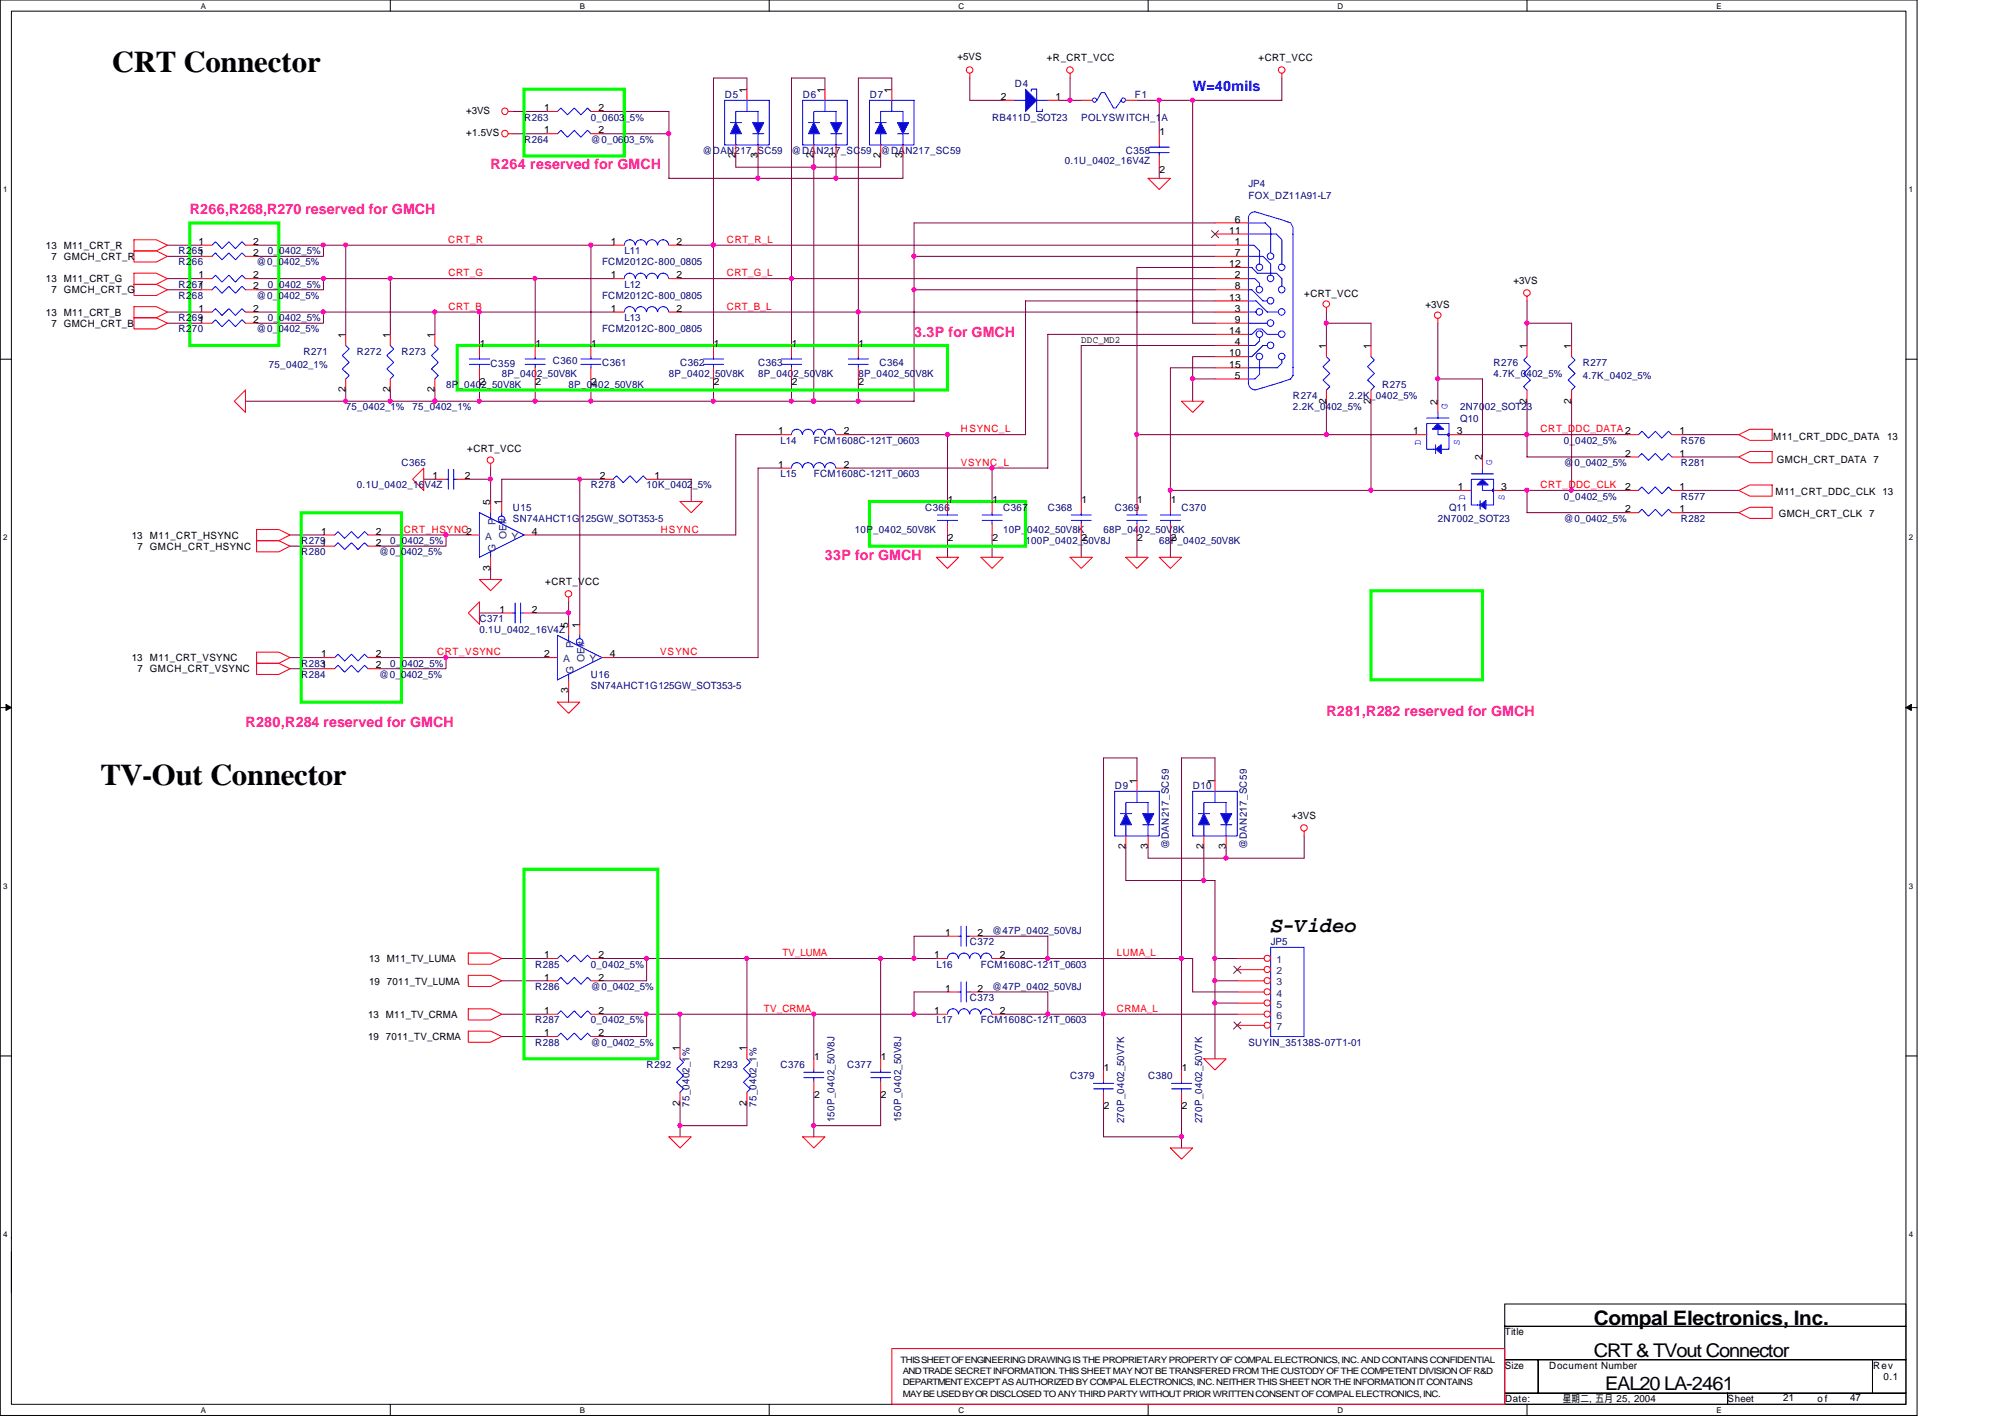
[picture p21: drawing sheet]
<svg xmlns="http://www.w3.org/2000/svg" width="297mm" height="210mm" viewBox="0 0 297 210" stroke-linecap="round" stroke-linejoin="round" font-family="sans-serif">
<defs><g id="words">
<g font-size="4.4">
<text x="16.5" y="10.6">CRT Connector</text>
<text x="14.9" y="116.3">TV-Out Connector</text>
</g>
<text font-size="3.1" x="188.3" y="138">S-Video</text>
<text font-size="3" x="236.1" y="196.3">Compal Electronics, Inc.</text>
<g font-size="2.8">
<text x="236.1" y="201">CRT &amp; TVout Connector</text>
<text x="237.8" y="206">EAL20 LA-2461</text>
</g>
<text font-size="2.1" fill="#00f" x="176.7" y="13.5">W=40mils</text>
<g font-size="2.1" fill="#ff0080">
<text x="72.7" y="25.1">R264 reserved for GMCH</text>
<text x="28.1" y="31.7">R266,R268,R270 reserved for GMCH</text>
<text x="135.4" y="49.9">3.3P for GMCH</text>
<text x="122.2" y="82.9">33P for GMCH</text>
<text x="36.4" y="107.7">R280,R284 reserved for GMCH</text>
<text x="196.5" y="106">R281,R282 reserved for GMCH</text>
</g>
<g font-size="1.5">
<text x="141.9" y="8.9">+5VS</text>
<text x="155.1" y="9.1">+R_CRT_VCC</text>
<text x="186.4" y="9.1">+CRT_VCC</text>
<text x="69" y="16.9">+3VS</text>
<text x="80.6" y="16.5">1</text>
<text x="88.7" y="16.5">2</text>
<text x="110.6" y="13.7" transform="rotate(-90 110.6 13.7)">1</text>
<text x="122.2" y="13.7" transform="rotate(-90 122.2 13.7)">1</text>
<text x="132.1" y="13.7" transform="rotate(-90 132.1 13.7)">1</text>
<text x="148.3" y="14.8">2</text>
<text x="156.4" y="14.8">1</text>
<text x="69" y="20.2">+1.5VS</text>
<text x="80.6" y="19.8">1</text>
<text x="88.7" y="19.8">2</text>
<text x="109" y="23.5" transform="rotate(-90 109 23.5)">2</text>
<text x="112.3" y="23.5" transform="rotate(-90 112.3 23.5)">3</text>
<text x="120.5" y="23.5" transform="rotate(-90 120.5 23.5)">2</text>
<text x="123.8" y="23.5" transform="rotate(-90 123.8 23.5)">3</text>
<text x="130.4" y="23.5" transform="rotate(-90 130.4 23.5)">2</text>
<text x="133.7" y="23.5" transform="rotate(-90 133.7 23.5)">3</text>
<text x="171.8" y="20">1</text>
<text x="171.8" y="25.6">2</text>
<text x="182.1" y="34.6">11</text>
<text x="183" y="33">6</text>
<text x="6.8" y="36.9">13 M11_CRT_R</text>
<text x="6.8" y="41.8">13 M11_CRT_G</text>
<text x="7.6" y="38.5">7 GMCH_CRT_R</text>
<text x="29.4" y="41.2">1</text>
<text x="29.4" y="36.3">1</text>
<text x="29.4" y="37.9">1</text>
<text x="37.5" y="41.2">2</text>
<text x="37.5" y="36.3">2</text>
<text x="37.5" y="37.9">2</text>
<text x="90.5" y="36.3">1</text>
<text x="90.5" y="41.2">1</text>
<text x="100.2" y="36.3">2</text>
<text x="100.2" y="41.2">2</text>
<text x="182.1" y="39.6">12</text>
<text x="183" y="36.3">1</text>
<text x="183" y="37.9">7</text>
<text x="183" y="41.2">2</text>
<text x="6.8" y="46.8">13 M11_CRT_B</text>
<text x="7.6" y="43.5">7 GMCH_CRT_G</text>
<text x="29.4" y="42.9">1</text>
<text x="29.4" y="46.2">1</text>
<text x="29.4" y="47.8">1</text>
<text x="37.5" y="42.9">2</text>
<text x="37.5" y="46.2">2</text>
<text x="37.5" y="47.8">2</text>
<text x="90.5" y="46.2">1</text>
<text x="100.2" y="46.2">2</text>
<text x="182.1" y="44.5">13</text>
<text x="183" y="42.9">8</text>
<text x="183" y="46.2">3</text>
<text x="183" y="47.8">9</text>
<text x="193.2" y="43.9">+CRT_VCC</text>
<text x="211.2" y="45.6">+3VS</text>
<text x="224.2" y="42.1">+3VS</text>
<text x="7.6" y="48.4">7 GMCH_CRT_B</text>
<text x="51.2" y="50" transform="rotate(-90 51.2 50)">1</text>
<text x="57.8" y="50" transform="rotate(-90 57.8 50)">1</text>
<text x="64.4" y="50" transform="rotate(-90 64.4 50)">1</text>
<text x="71.1" y="51.4">1</text>
<text x="79.3" y="51.4">1</text>
<text x="87.6" y="51.4">1</text>
<text x="105.7" y="51.4">1</text>
<text x="117.3" y="51.4">1</text>
<text x="127.2" y="51.4">1</text>
<text x="160.2" y="50.8">DDC_MD2</text>
<text x="182.1" y="49.5">14</text>
<text x="182.1" y="52.8">10</text>
<text x="183" y="51.1">4</text>
<text x="196.5" y="51.7" transform="rotate(-90 196.5 51.7)">1</text>
<text x="203.1" y="51.7" transform="rotate(-90 203.1 51.7)">1</text>
<text x="226.2" y="51.7" transform="rotate(-90 226.2 51.7)">1</text>
<text x="232.8" y="51.7" transform="rotate(-90 232.8 51.7)">1</text>
<text x="51.2" y="58.1" transform="rotate(-90 51.2 58.1)">2</text>
<text x="57.8" y="58.1" transform="rotate(-90 57.8 58.1)">2</text>
<text x="64.4" y="58.1" transform="rotate(-90 64.4 58.1)">2</text>
<text x="71.1" y="57">2</text>
<text x="79.3" y="57">2</text>
<text x="87.6" y="57">2</text>
<text x="105.7" y="57">2</text>
<text x="117.3" y="57">2</text>
<text x="127.2" y="57">2</text>
<text x="182.1" y="54.4">15</text>
<text x="183" y="56.1">5</text>
<text x="196.5" y="59.8" transform="rotate(-90 196.5 59.8)">2</text>
<text x="203.1" y="59.8" transform="rotate(-90 203.1 59.8)">2</text>
<text x="213" y="59.9" transform="rotate(-90 213 59.9)">2</text>
<text x="226.2" y="59.8" transform="rotate(-90 226.2 59.8)">2</text>
<text x="232.8" y="59.8" transform="rotate(-90 232.8 59.8)">2</text>
<text x="115.3" y="64.3">1</text>
<text x="125" y="64.3">2</text>
<text x="209.4" y="64.3">1</text>
<text x="215.8" y="64.3">3</text>
<text x="248.8" y="64.3">1</text>
<text x="262.7" y="65.2">M11_CRT_DDC_DATA</text>
<text x="279.6" y="65.2">13</text>
<text x="64.1" y="71">1</text>
<text x="68.9" y="71">2</text>
<text x="69.2" y="66.9">+CRT_VCC</text>
<text x="88.9" y="71">2</text>
<text x="96.9" y="71">1</text>
<text x="115.3" y="69.3">1</text>
<text x="125" y="69.3">2</text>
<text x="219.6" y="68.2" transform="rotate(-90 219.6 68.2)">2</text>
<text x="240.7" y="67.6">2</text>
<text x="248.8" y="67.6">1</text>
<text x="263.2" y="68.5">GMCH_CRT_DATA 7</text>
<text x="72.6" y="74.8" transform="rotate(-90 72.6 74.8)">5</text>
<text x="74.3" y="74.8" transform="rotate(-90 74.3 74.8)">1</text>
<text x="140.4" y="74.5">1</text>
<text x="147" y="74.5">1</text>
<text x="160.2" y="74.5">1</text>
<text x="168.5" y="74.5">1</text>
<text x="173.4" y="74.5">1</text>
<text x="216" y="72.6">1</text>
<text x="222.4" y="72.6">3</text>
<text x="240.7" y="72.6">2</text>
<text x="240.7" y="75.9">2</text>
<text x="248.8" y="72.6">1</text>
<text x="248.8" y="75.9">1</text>
<text x="263.1" y="73.3">M11_CRT_DDC_CLK 13</text>
<text x="263.5" y="76.6">GMCH_CRT_CLK 7</text>
<text x="19.5" y="79.8">13</text>
<text x="20.4" y="81.4">7 GMCH_CRT_HSYNC</text>
<text x="22.2" y="79.8">M11_CRT_HSYNC</text>
<text x="47.6" y="80.9">1</text>
<text x="47.6" y="79.2">1</text>
<text x="55.7" y="80.9">2</text>
<text x="55.7" y="79.2">2</text>
<text x="78.8" y="79.2">4</text>
<text x="140.4" y="80.1">2</text>
<text x="147" y="80.1">2</text>
<text x="160.2" y="80.1">2</text>
<text x="168.5" y="80.1">2</text>
<text x="173.4" y="80.1">2</text>
<text x="72.6" y="84.5" transform="rotate(-90 72.6 84.5)">3</text>
<text x="80.8" y="86.7">+CRT_VCC</text>
<text x="74" y="90.8">1</text>
<text x="78.8" y="90.8">2</text>
<text x="84.2" y="93" transform="rotate(-90 84.2 93)">5</text>
<text x="85.8" y="93" transform="rotate(-90 85.8 93)">1</text>
<text x="19.5" y="98">13</text>
<text x="20.4" y="99.6">7 GMCH_CRT_VSYNC</text>
<text x="22.2" y="98">M11_CRT_VSYNC</text>
<text x="47.6" y="99">1</text>
<text x="47.6" y="97.4">1</text>
<text x="55.7" y="99">2</text>
<text x="55.7" y="97.4">2</text>
<text x="80.6" y="97.4">2</text>
<text x="90.3" y="97.4">4</text>
<text x="84.2" y="102.7" transform="rotate(-90 84.2 102.7)">3</text>
<text x="168.4" y="116.1" transform="rotate(-90 168.4 116.1)">1</text>
<text x="180" y="116.1" transform="rotate(-90 180 116.1)">1</text>
<text x="166.7" y="125.8" transform="rotate(-90 166.7 125.8)">2</text>
<text x="170" y="125.8" transform="rotate(-90 170 125.8)">3</text>
<text x="178.3" y="125.8" transform="rotate(-90 178.3 125.8)">2</text>
<text x="181.6" y="125.8" transform="rotate(-90 181.6 125.8)">3</text>
<text x="191.4" y="121.4">+3VS</text>
<text x="54.7" y="142.5">13 M11_TV_LUMA</text>
<text x="80.6" y="141.9">1</text>
<text x="88.7" y="141.9">2</text>
<text x="138.4" y="141.9">1</text>
<text x="140" y="138.6">1</text>
<text x="144.8" y="138.6">2</text>
<text x="148.1" y="141.9">2</text>
<text x="54.7" y="145.8">19</text>
<text x="57.3" y="145.8">7011_TV_LUMA</text>
<text x="80.6" y="145.2">1</text>
<text x="88.7" y="145.2">2</text>
<text x="140" y="146.9">1</text>
<text x="144.8" y="146.9">2</text>
<text x="54.5" y="150.8">13 M11_TV_CRMA</text>
<text x="54.5" y="154.1">19</text>
<text x="57.1" y="154.1">7011_TV_CRMA</text>
<text x="80.6" y="150.2">1</text>
<text x="80.6" y="153.5">1</text>
<text x="88.7" y="150.2">2</text>
<text x="88.7" y="153.5">2</text>
<text x="100.7" y="155.7" transform="rotate(-90 100.7 155.7)">1</text>
<text x="110.6" y="155.7" transform="rotate(-90 110.6 155.7)">1</text>
<text x="138.4" y="150.2">1</text>
<text x="148.1" y="150.2">2</text>
<text x="120.6" y="157">1</text>
<text x="130.5" y="157">1</text>
<text x="163.5" y="158.7">1</text>
<text x="175.1" y="158.7">1</text>
<text x="100.7" y="163.8" transform="rotate(-90 100.7 163.8)">2</text>
<text x="110.6" y="163.8" transform="rotate(-90 110.6 163.8)">2</text>
<text x="120.6" y="162.6">2</text>
<text x="130.5" y="162.6">2</text>
<text x="163.5" y="164.3">2</text>
<text x="175.1" y="164.3">2</text>
<text x="222.9" y="197.8">Title</text>
<text x="222.9" y="202.8">Size</text>
<text x="229.5" y="202.8">Document Number</text>
<text x="277.5" y="202.8">Rev</text>
<text x="223" y="207.7">Date:</text>
<text x="231.5" y="207.7">星期二 五月 25, 2004</text>
<text x="235.5" y="207.7">,</text>
<text x="255.9" y="207.7">Sheet</text>
<text x="264.2" y="207.6">21</text>
<text x="269.3" y="207.7">o f</text>
<text x="274.1" y="207.6">47</text>
<text x="279.1" y="204.4">0.1</text>
</g>
<g font-size="1.5" fill="#000080">
<text x="77.6" y="17.9">R263</text>
<text x="87.5" y="17.9">0_0603_5%</text>
<text x="107.4" y="14.6">D5</text>
<text x="119" y="14.6">D6</text>
<text x="128.9" y="14.6">D7</text>
<text x="147" y="17.9">RB411D_SOT23</text>
<text x="150.3" y="12.9">D4</text>
<text x="160.2" y="17.9">POLYSWITCH_1A</text>
<text x="168.1" y="14.6">F1</text>
<text x="77.6" y="21.2">R264</text>
<text x="87.5" y="21.2">@0_0603_5%</text>
<text x="104.1" y="22.8">@DAN217_SC59</text>
<text x="117.3" y="22.8">@DAN217_SC59</text>
<text x="130.5" y="22.8">@DAN217_SC59</text>
<text x="166.8" y="22.8">C358</text>
<text x="157.7" y="24.3">0.1U_0402_16V4Z</text>
<text x="185" y="27.8">JP4</text>
<text x="185" y="29.4">FOX_DZ11A91-L7</text>
<text x="26.5" y="37.7">R265</text>
<text x="26.5" y="39.3">R266</text>
<text x="38" y="39.3">@0_0402_5%</text>
<text x="39.7" y="37.7">0_0402_5%</text>
<text x="89.2" y="39.3">FCM2012C-800_0805</text>
<text x="92.5" y="37.7">L11</text>
<text x="26.5" y="42.6">R267</text>
<text x="26.5" y="44.3">R268</text>
<text x="26.5" y="47.6">R269</text>
<text x="38" y="44.3">@0_0402_5%</text>
<text x="39.7" y="42.6">0_0402_5%</text>
<text x="39.7" y="47.6">0_0402_5%</text>
<text x="89.2" y="44.3">FCM2012C-800_0805</text>
<text x="92.5" y="47.6">L13</text>
<text x="92.5" y="42.6">L12</text>
<text x="26.5" y="49.2">R270</text>
<text x="38" y="49.2">@0_0402_5%</text>
<text x="45" y="52.5">R271</text>
<text x="52.9" y="52.5">R272</text>
<text x="59.5" y="52.5">R273</text>
<text x="81.9" y="53.8">C360</text>
<text x="89.2" y="49.2">FCM2012C-800_0805</text>
<text x="39.8" y="54.5">75_0402_1%</text>
<text x="66.1" y="57.5">8P_040</text>
<text x="71.3" y="57.5">2_50V8K</text>
<text x="72.7" y="54.4">C359</text>
<text x="74.3" y="55.8">8P_0402_50V8K</text>
<text x="84.2" y="57.5">8P_0402_50V8K</text>
<text x="89.2" y="54.2">C361</text>
<text x="99.1" y="55.8">8P_0402_50V8K</text>
<text x="100.7" y="54.2">C362</text>
<text x="112.3" y="54.2">C363</text>
<text x="112.3" y="55.8">8P_0402_50V8K</text>
<text x="127.2" y="55.8">8P_0402_50V8K</text>
<text x="130.3" y="54.2">C364</text>
<text x="191.6" y="59.1">R274</text>
<text x="199.8" y="59.1">2.2K_0402_5%</text>
<text x="204.8" y="57.5">R275</text>
<text x="221.3" y="54.2">R276</text>
<text x="221.3" y="55.8">4.7K_0402_5%</text>
<text x="234.5" y="54.2">R277</text>
<text x="234.5" y="56.2">4.7K_0402_5%</text>
<text x="51.2" y="60.8">75_0402_1%</text>
<text x="61.1" y="60.8">75_0402_1%</text>
<text x="115.6" y="65.7">L14</text>
<text x="120.6" y="65.7">FCM1608C-121T_0603</text>
<text x="191.6" y="60.8">2.2K_0402_5%</text>
<text x="216.3" y="62.4">Q10</text>
<text x="216.3" y="60.8">2N7002_SOT23</text>
<text x="231.7" y="65.7">0_0402_5%</text>
<text x="249" y="65.7">R576</text>
<text x="59.5" y="69">C365</text>
<text x="115.6" y="70.7">L15</text>
<text x="120.6" y="70.7">FCM1608C-121T_0603</text>
<text x="231.7" y="69">@0_0402_5%</text>
<text x="249" y="69">R281</text>
<text x="52.9" y="72.3">0.1U_0402_16V4Z</text>
<text x="76" y="75.6">U15</text>
<text x="76" y="77.3">SN74AHCT1G125GW_SOT353-5</text>
<text x="87.5" y="72.3">R278</text>
<text x="95.8" y="72.3">10K_0402_5%</text>
<text x="137.1" y="75.6">C366</text>
<text x="148.6" y="75.6">C367</text>
<text x="155.2" y="75.6">C368</text>
<text x="165.1" y="75.6">C369</text>
<text x="175" y="75.6">C370</text>
<text x="213" y="77.3">2N7002_SOT23</text>
<text x="214.7" y="75.6">Q11</text>
<text x="231.7" y="74">0_0402_5%</text>
<text x="231.7" y="77.3">@0_0402_5%</text>
<text x="249" y="74">R577</text>
<text x="249" y="77.3">R282</text>
<text x="44.6" y="82.3">R280</text>
<text x="44.6" y="80.6">R279</text>
<text x="56.2" y="82.3">@0_0402_5%</text>
<text x="57.8" y="80.6">0_0402_5%</text>
<text x="126.7" y="79">10P_0402_50V8K</text>
<text x="148.6" y="79">10P_0402_50V8K</text>
<text x="151.9" y="80.6">100P_0402_50V8J</text>
<text x="163.5" y="79">68P_0402_50V8K</text>
<text x="171.7" y="80.6">68P_0402_50V8K</text>
<text x="71" y="92.2">C371</text>
<text x="71" y="93.8">0.1U_0402_16V4Z</text>
<text x="44.6" y="100.4">R284</text>
<text x="44.6" y="98.8">R283</text>
<text x="56.2" y="100.4">@0_0402_5%</text>
<text x="57.8" y="98.8">0_0402_5%</text>
<text x="87.5" y="100.4">U16</text>
<text x="87.5" y="102.1">SN74AHCT1G125GW_SOT353-5</text>
<text x="165.2" y="116.9">D9</text>
<text x="176.7" y="116.9">D10</text>
<text x="173.1" y="125.8" transform="rotate(-90 173.1 125.8)">@DAN217_SC59</text>
<text x="184.7" y="125.8" transform="rotate(-90 184.7 125.8)">@DAN217_SC59</text>
<text x="79.3" y="143.3">R285</text>
<text x="87.5" y="143.3">0_0402_5%</text>
<text x="138.7" y="143.3">L16</text>
<text x="143.7" y="140">C372</text>
<text x="145.3" y="143.3">FCM1608C-121T_0603</text>
<text x="147" y="138.4">@47P_0402_50V8J</text>
<text x="188.3" y="140">JP5</text>
<text x="79.3" y="146.6">R286</text>
<text x="87.5" y="146.6">@0_0402_5%</text>
<text x="143.7" y="148.3">C373</text>
<text x="147" y="146.6">@47P_0402_50V8J</text>
<text x="79.3" y="151.6">R287</text>
<text x="79.3" y="154.9">R288</text>
<text x="87.5" y="151.6">0_0402_5%</text>
<text x="87.5" y="154.9">@0_0402_5%</text>
<text x="138.7" y="151.6">L17</text>
<text x="145.3" y="151.6">FCM1608C-121T_0603</text>
<text x="185" y="154.9">SUYIN_35138S-07T1-01</text>
<text x="95.8" y="158.2">R292</text>
<text x="105.7" y="158.2">R293</text>
<text x="115.6" y="158.2">C376</text>
<text x="125.5" y="158.2">C377</text>
<text x="158.5" y="159.9">C379</text>
<text x="170.1" y="159.9">C380</text>
<text x="102.1" y="164" transform="rotate(-90 102.1 164)">75_0402_1%</text>
<text x="112.1" y="164" transform="rotate(-90 112.1 164)">75_0402_1%</text>
<text x="123.6" y="166.2" transform="rotate(-90 123.6 166.2)">150P_0402_50V8J</text>
<text x="133.5" y="166.2" transform="rotate(-90 133.5 166.2)">150P_0402_50V8J</text>
<text x="166.5" y="166.4" transform="rotate(-90 166.5 166.4)">270P_0402_50V7K</text>
<text x="178.1" y="166.4" transform="rotate(-90 178.1 166.4)">270P_0402_50V7K</text>
</g>
<g font-size="1.5" fill="#f00">
<text x="66.4" y="36">CRT_R</text>
<text x="107.7" y="36">CRT_R_L</text>
<text x="66.5" y="40.9">CRT_G</text>
<text x="107.7" y="40.9">CRT_G_L</text>
<text x="66.5" y="45.9">CRT_B</text>
<text x="107.7" y="45.9">CRT_B_L</text>
<text x="142.4" y="64.1">HSYNC_L</text>
<text x="228.2" y="64.1">CRT_DDC_DATA 2</text>
<text x="142.4" y="69">VSYNC_L</text>
<text x="228.2" y="72.3">CRT_DDC_CLK</text>
<text x="59.8" y="78.9">CRT_HSYNC2</text>
<text x="97.9" y="78.9">HSYNC</text>
<text x="64.8" y="97.1">CRT_VSYNC</text>
<text x="97.8" y="97.1">VSYNC</text>
<text x="115.9" y="141.6">TV_LUMA</text>
<text x="165.5" y="141.6">LUMA_L</text>
<text x="113.2" y="149.9">TV_CRMA</text>
<text x="165.5" y="149.9">CRMA_L</text>
</g>
<g font-size="1.5" fill="#00f">
<text x="210.5" y="65.9" transform="rotate(-90 210.5 65.9)">D</text>
<text x="214.5" y="60.6" transform="rotate(-90 214.5 60.6)">G</text>
<text x="216.3" y="65.9" transform="rotate(-90 216.3 65.9)">S</text>
<text x="221.1" y="68.8" transform="rotate(-90 221.1 68.8)">G</text>
<text x="217.1" y="74.1" transform="rotate(-90 217.1 74.1)">D</text>
<text x="222.9" y="74.1" transform="rotate(-90 222.9 74.1)">S</text>
</g>
<g font-size="1.5" fill="#004080">
<text x="73.4" y="77.8" transform="rotate(-90 73.4 77.8)">P</text>
<text x="71.9" y="79.9">A</text>
<text x="73.4" y="81.7" transform="rotate(-90 73.4 81.7)">G</text>
<text x="75.1" y="79.8" transform="rotate(-90 75.1 79.8)">OE#</text>
<text x="75.8" y="79.9">Y</text>
<text x="85" y="96" transform="rotate(-90 85 96)">P</text>
<text x="83.4" y="98.1">A</text>
<text x="85" y="99.9" transform="rotate(-90 85 99.9)">G</text>
<text x="86.6" y="98" transform="rotate(-90 86.6 98)">OE#</text>
<text x="87.3" y="98.1">Y</text>
<text x="189.1" y="142.7">1</text>
<text x="189.1" y="144.3">2</text>
<text x="189.1" y="146">3</text>
<text x="189.1" y="147.6">4</text>
<text x="189.1" y="149.3">5</text>
<text x="189.1" y="150.9">6</text>
<text x="189.1" y="152.6">7</text>
</g>
<g font-size="1.3">
<text x="133.4" y="201.9">THIS SHEET OF ENGINEERING DRAWING IS THE PROPRIETARY PROPERTY OF COMPAL ELECTRONICS, INC. AND CONTAINS CONFIDENTIAL</text>
<text x="133.8" y="203.6">AND TRADE SECRET INFORMATION. THIS SHEET MAY NOT BE TRANSFERED FROM THE CUSTODY OF THE COMPETENT DIVISION OF R&amp;D</text>
<text x="133.8" y="206.9">MAY BE USED BY OR DISCLOSED TO ANY THIRD PARTY WITHOUT PRIOR WRITTEN CONSENT OF COMPAL ELECTRONICS, INC.</text>
<text x="133.8" y="205.2">DEPARTMENT EXCEPT AS AUTHORIZED BY COMPAL ELECTRONICS, INC. NEITHER THIS SHEET NOR THE INFORMATION IT CONTAINS</text>
</g>
<g font-size="1.2">
<text x="29.8" y="1.3">A</text>
<text x="85.9" y="1.3">B</text>
<text x="142" y="1.3">C</text>
<text x="198.2" y="1.3">D</text>
<text x="254.3" y="1.3">E</text>
<text x=".5" y="28.5">1</text>
<text x="282.8" y="28.5">1</text>
<text x=".5" y="80.1">2</text>
<text x="282.8" y="80.1">2</text>
<text x=".5" y="131.7">3</text>
<text x="282.8" y="131.7">3</text>
<text x=".5" y="183.3">4</text>
<text x="282.8" y="183.3">4</text>
<text x="29.8" y="209.3">A</text>
<text x="85.9" y="209.3">B</text>
<text x="142" y="209.3">C</text>
<text x="198.2" y="209.3">D</text>
<text x="254.3" y="209.3">E</text>
</g>
</g></defs>
<path d="M0 0h284v209.7h-284zM1.7 1.7h280.7v206.3h-280.7z" fill="none" stroke="#000" stroke-width=".15"/>
<g fill="#fff">
<path d="M29.8 .2h.7v1.3h-.7z"/>
<path d="M29.8 208.2h.7v1.3h-.7z"/>
</g>
<path d="M57.8 0v1.7M57.8 208v1.7" fill="none" stroke="#000" stroke-width=".15"/>
<g fill="#fff">
<path d="M85.9 .2h.7v1.3h-.7z"/>
<path d="M85.9 208.2h.7v1.3h-.7z"/>
</g>
<path d="M114 0v1.7M114 208v1.7" fill="none" stroke="#000" stroke-width=".15"/>
<g fill="#fff">
<path d="M142 .2h.8v1.3h-.8z"/>
<path d="M142 208.2h.8v1.3h-.8z"/>
</g>
<path d="M170.1 0v1.7M170.1 208v1.7" fill="none" stroke="#000" stroke-width=".15"/>
<g fill="#fff">
<path d="M198.2 .2h.8v1.3h-.8z"/>
<path d="M198.2 208.2h.8v1.3h-.8z"/>
</g>
<path d="M226.2 0v1.7M226.2 208v1.7" fill="none" stroke="#000" stroke-width=".15"/>
<g fill="#fff">
<path d="M254.3 .2h.7v1.3h-.7z"/>
<path d="M254.3 208.2h.7v1.3h-.7z"/>
<path d="M.5 27.4h.6v1.3h-.6z"/>
<path d="M282.8 27.4h.6v1.3h-.6z"/>
<path d="M.5 79h.6v1.3h-.6z"/>
<path d="M282.8 79h.6v1.3h-.6z"/>
</g>
<path d="M0 53.2h1.7M282.4 53.2h1.6" fill="none" stroke="#000" stroke-width=".15"/>
<g fill="#fff">
<path d="M.5 130.6h.6v1.3h-.6z"/>
<path d="M282.8 130.6h.6v1.3h-.6z"/>
</g>
<path d="M0 104.8h1.7M282.4 104.8h1.6" fill="none" stroke="#000" stroke-width=".15"/>
<path d="M.9 104.4l.8 .4-.8 .4zM282.4 104.8l.8-.4v.8z" fill="#000" stroke="#000" stroke-width=".15"/>
<g fill="#fff">
<path d="M.5 182.2h.6v1.3h-.6z"/>
<path d="M282.8 182.2h.6v1.3h-.6z"/>
</g>
<path d="M0 156.4h1.7M282.4 156.4h1.6M222.9 193.2h59.5v3.3h-59.5zM222.9 196.5h59.5v4.9h-59.5zM222.9 201.4h5v5h-5zM222.9 206.4h33v1.6h-33zM227.9 201.4h49.5v5h-49.5zM255.9 206.4h26.5v1.6h-26.5zM277.4 201.4h5v5h-5z" fill="none" stroke="#000" stroke-width=".15"/>
<g fill="none" stroke="#800040" stroke-width=".15">
<path d="M76 16.5h4.9M76 19.8h4.9M89.2 16.5h9.9v3.3h-9.9M99.1 19.8v6.6h34.7v-3.3M110.7 13.2v-1.6h-5v39.6M122.2 13.2v-1.6h-4.9v39.6M132.1 13.2v-1.6h-4.9v39.6M143.7 11.6v3.3h4.9M156.9 14.9h3.3M158.5 11.6v3.3M171.7 14.9v4.9M176.7 14.9v33h3.3"/>
<path d="M189.9 11.6v3.3h-21.5M24.8 38h5M24.8 36.3h5M38 36.3h9.9v1.7h-9.9M47.9 36.3h42.9M51.2 36.3v13.2M87.5 36.3v14.9M100.8 36.3h79.2M109 23.1v1.7h21.5v-1.7M112.3 23.1v3.3M120.6 23.1v36.3M123.9 23.1v3.3"/>
<path d="M135.4 38h44.6M171.7 24.8v1.6M180 39.6h-11.6v34.7M180 33h-44.6v26.4h-99M24.8 46.2h5M24.8 41.3h5M24.8 42.9h5M24.8 47.9h5M38 41.3h9.9v1.6h-9.9M38 46.2h9.9v1.7h-9.9M47.9 46.2h42.9M47.9 41.3h42.9"/>
<path d="M51.2 57.8v1.6M57.8 41.3v8.2M57.8 57.8v1.6M64.4 46.2v3.3M64.4 57.8v1.6M71 46.2v5M71 56.1v3.3M79.3 41.3v9.9M79.3 56.1v3.3M87.5 56.1v3.3M100.8 46.2h79.2M100.8 41.3h79.2"/>
<path d="M105.7 56.1v3.3M117.3 56.1v3.3M127.2 56.1v3.3M135.4 42.9h44.6M176.7 56.1h3.3M180 49.5h-24.8v19.8h-29.7M180 54.5h-6.6v19.8M180 52.8h-3.3v6.6M180 44.6h-28.1v19.8h-26.4M180 51.2h-19.8v23.1M196.5 46.2v5M196.5 59.4v5"/>
<path d="M196.5 47.9h6.6v3.3M203.1 59.4v13.2M213 56.1h6.6v11.6M213 47.9v11.5M226.2 47.9h6.6v3.3M226.2 44.6v6.6M226.2 59.4v8.3h14.9M232.8 59.4v13.2M43 79.2h4.9M56.2 79.2h9.9v1.7h-9.9M62.8 71h1.6M66.1 79.2h3.3"/>
<path d="M69.4 71h3.3M72.7 69.3v5M85.9 71v21.5M89.2 71h-14.9v3.3M97.4 71h5v3.3M115.6 69.3h-3.3v28.1h-21.5M115.6 64.4h-6.6v14.8h-29.7M140.4 64.4v9.9M140.4 79.2v3.3M147 69.3v5M147 79.2v3.3M160.2 79.2v3.3"/>
<path d="M168.4 79.2v3.3M168.4 64.4h41.3M173.4 72.6h42.9M173.4 79.2v3.3M216.3 64.4h24.8M222.9 72.6h3.3v3.3h14.9M226.2 72.6h14.9M249.3 72.6h8.3M249.3 64.4h8.3M249.3 75.9h8.3M249.3 67.7h8.3M43 97.4h4.9"/>
<path d="M43 80.9h4.9M43 99.1h4.9M56.2 97.4h9.9v1.7h-9.9M66.1 97.4h14.8M71 90.8h3.3M72.7 84.2v1.7M79.3 90.8h4.9M84.2 89.2v3.3M84.2 102.4v1.6M168.4 115.6v-3.3h-4.9v46.2M180 115.6v-3.3h-5v46.2M140.4 138.7h-5v3.3"/>
<path d="M145.3 138.7h9.9v3.3M166.8 125.5v4.9h13.2v26.4M178.3 125.5v4.9M181.6 125.5v1.6M193.2 123.8v3.3h-23.1v-1.6M74.3 142h6.6M74.3 150.2h6.6M74.3 145.3h6.6M74.3 153.5h6.6M89.2 142h6.6v3.3h-6.6M89.2 150.2h6.6v3.3h-6.6M95.8 150.2h5v5"/>
<path d="M95.8 142h42.9M100.8 150.2h37.9M110.7 142v13.2M120.6 150.2v6.6M130.5 142v14.8M140.4 146.9h-5v3.3M145.3 146.9h9.9v3.3M148.6 142h28.1v4.9h6.6M148.6 150.2h34.7M180 142h3.3M180 145.3h3.3M180 148.6h3.3"/>
<path d="M100.8 163.4v5M110.7 163.4v3.4h-9.9M120.6 161.8v6.6M130.5 161.8v5h-9.9M163.5 163.4v5h11.5M175 163.4v6.7"/>
</g>
<g fill="none" stroke="#f00" stroke-width=".15">
<path d="M75.3 16.5h.7M75.3 19.8h.7M143.7 10.9v.7M158.5 10.9v.7M189.9 10.9v.7M19.9 35.5h3.3l1.6 .8-1.6 .9h-3.3zM19.9 37.2h3.3l1.6 .8-1.6 .8h-3.3zM170.1 26.4h3.3l-1.7 1.7zM19.9 40.5h3.3l1.6 .8-1.6 .8h-3.3zM19.9 45.4h3.3l1.6 .8-1.6 .9h-3.3zM19.9 42.1h3.3l1.6 .8-1.6 .9h-3.3zM19.9 47.1h3.3l1.6 .8-1.6 .8h-3.3z"/>
<path d="M34.7 59.4l1.7-1.6v3.3zM175 59.4h3.3l-1.6 1.7zM196.5 45.6v.6M196.5 51.2v1.6M196.5 57.8v1.6M213 47.2v.7M226.2 43.9v.7M38 78.4h3.3l1.7 .8-1.7 .9h-3.3zM61.1 71l1.7-1.7v3.3zM72.7 68.7v.6M100.8 74.3h3.3l-1.7 1.6zM257.6 64.4l1.6-.8h3.3v1.6h-3.3z"/>
<path d="M257.6 72.6l1.6-.8h3.3v1.7h-3.3zM257.6 67.7l1.6-.8h3.3v1.6h-3.3zM257.6 75.9l1.6-.8h3.3v1.7h-3.3zM38 96.6h3.3l1.7 .8-1.7 .9h-3.3zM38 80.1h3.3l1.7 .8-1.7 .8h-3.3zM38 98.3h3.3l1.7 .8-1.7 .8h-3.3zM69.4 90.8l1.6-1.6v3.3zM71 85.9h3.3l-1.6 1.6zM84.2 88.5v.7M138.7 82.5h3.3l-1.6 1.7zM145.3 82.5h3.3l-1.6 1.7zM158.5 82.5h3.3l-1.6 1.7z"/>
<path d="M166.8 82.5h3.3l-1.7 1.7zM171.7 82.5h3.3l-1.6 1.7zM82.6 104h3.3l-1.7 1.7zM140.4 138.7h1.6M143.7 138.7h1.6M193.2 123.1v.7M69.4 141.2h3.3l1.6 .8-1.6 .8h-3.3zM69.4 149.4h3.3l1.6 .8-1.6 .9h-3.3zM69.4 144.5h3.3l1.6 .8-1.6 .8h-3.3zM69.4 152.7h3.3l1.6 .8-1.6 .9h-3.3zM178.3 156.8h3.3l-1.6 1.7zM99.1 168.4h3.3l-1.6 1.7z"/>
<path d="M118.9 168.4h3.3l-1.6 1.7zM173.4 170.1h3.3l-1.7 1.6zM132.1 199.8h90.8v8.2h-90.8z"/>
<circle cx="74.8" cy="16.5" r=".48"/>
<circle cx="74.8" cy="19.8" r=".48"/>
<circle cx="143.7" cy="10.4" r=".48"/>
<circle cx="158.5" cy="10.4" r=".48"/>
<circle cx="189.9" cy="10.4" r=".48"/>
<circle cx="196.5" cy="45" r=".48"/>
<circle cx="213" cy="46.7" r=".48"/>
<circle cx="226.2" cy="43.4" r=".48"/>
<circle cx="72.7" cy="68.2" r=".48"/>
<circle cx="84.2" cy="88" r=".48"/>
<circle cx="193.2" cy="122.6" r=".48"/>
</g>
<path d="M1.7 191.5v-8.2" fill="none" stroke="#000" stroke-width=".15" stroke-dasharray="6.1 2"/>
<path d="M77.6 13.2h14.9v9.9h-14.9zM28.1 33h13.2v18.2h-13.2zM67.7 51.2h72.7v6.6h-72.7zM44.6 75.9h14.9v28.1h-14.9zM128.8 74.3h23.1v6.6h-23.1zM203.1 87.5h16.5v13.2h-16.5zM77.6 128.8h19.8v28h-19.8z" fill="none" stroke="#0f0" stroke-width=".47"/>
<path d="M196.5 52.8l.5 .5-1 1 1 1-1 1 1 1-.5 .5M142 138.7h.4M142.4 137.2v3M143.2 138.7h.5M143.2 137.2v3M188.3 140.3h4.9v13.2h-4.9z" fill="none" stroke="#00f" stroke-width=".15"/>
<circle cx="187.7" cy="142" r=".46" fill="#fff" stroke="#f00" stroke-width=".15"/>
<path d="M183.3 142h4" fill="none" stroke="#f00" stroke-width=".15"/>
<circle cx="187.7" cy="143.6" r=".46" fill="#fff" stroke="#f00" stroke-width=".15"/>
<path d="M183.3 143.6h4" fill="none" stroke="#f00" stroke-width=".15"/>
<path d="M182.8 143.1l1.1 1.1M183.8 143.1l-1.1 1.1" fill="none" stroke="#804000" stroke-width=".15"/>
<circle cx="187.7" cy="145.3" r=".46" fill="#fff" stroke="#f00" stroke-width=".15"/>
<path d="M183.3 145.3h4" fill="none" stroke="#f00" stroke-width=".15"/>
<circle cx="187.7" cy="146.9" r=".46" fill="#fff" stroke="#f00" stroke-width=".15"/>
<path d="M183.3 146.9h4" fill="none" stroke="#f00" stroke-width=".15"/>
<circle cx="187.7" cy="148.6" r=".46" fill="#fff" stroke="#f00" stroke-width=".15"/>
<path d="M183.3 148.6h4" fill="none" stroke="#f00" stroke-width=".15"/>
<circle cx="187.7" cy="150.2" r=".46" fill="#fff" stroke="#f00" stroke-width=".15"/>
<path d="M183.3 150.2h4" fill="none" stroke="#f00" stroke-width=".15"/>
<circle cx="187.7" cy="151.9" r=".46" fill="#fff" stroke="#f00" stroke-width=".15"/>
<g fill="none" stroke="#f00" stroke-width=".15">
<path d="M80.9 16.5h1.7M80.9 19.8h1.7M87.5 16.5h1.7M87.5 19.8h1.7M110.7 13.2v1.7M122.2 13.2v1.7M132.1 13.2v1.7M148.6 14.9h1.7M155.2 14.9h1.7M160.2 14.9h1.6M166.8 14.9h1.6M171.7 19.8v1.7"/>
<path d="M29.8 36.3h1.6M29.8 38h1.6M36.4 36.3h1.6M36.4 38h1.6M90.8 36.3h1.7M99.1 36.3h1.7M109 21.5v1.6M112.3 21.5v1.6M120.6 21.5v1.6M123.9 21.5v1.6M130.5 21.5v1.6M133.8 21.5v1.6"/>
<path d="M171.7 23.1v1.7M180 36.3h5M180 33h5M180 34.7h5M180 38h5M180 39.6h5M29.8 41.3h1.6M29.8 46.2h1.6M29.8 42.9h1.6M29.8 47.9h1.6M36.4 41.3h1.6M36.4 46.2h1.6"/>
<path d="M36.4 42.9h1.6M36.4 47.9h1.6M51.2 49.5v1.7M51.2 56.1v1.7M57.8 49.5v1.7M57.8 56.1v1.7M64.4 49.5v1.7M64.4 56.1v1.7M71 51.2v1.6M71 54.5v1.6M79.3 51.2v1.6M79.3 54.5v1.6"/>
<path d="M87.5 51.2v1.6M87.5 54.5v1.6M90.8 41.3h1.7M90.8 46.2h1.7M99.1 41.3h1.7M99.1 46.2h1.7M105.7 51.2v1.6M105.7 54.5v1.6M117.3 51.2v1.6M117.3 54.5v1.6M127.2 51.2v1.6M127.2 54.5v1.6"/>
<path d="M180 41.3h5M180 46.2h5M180 42.9h5M180 47.9h5M180 44.6h5M180 49.5h5M180 51.2h5M180 52.8h5M180 54.5h5M180 56.1h5M203.1 51.2v1.6M203.1 57.8v1.6"/>
<path d="M213 59.4v1.7M226.2 51.2v1.6M226.2 57.8v1.6M232.8 51.2v1.6M232.8 57.8v1.6M47.9 79.2h1.7M54.5 79.2h1.7M64.4 71h1.7M67.7 71h1.7M69.4 79.2h1.6M72.7 74.3v1.6M74.3 74.3v1.6"/>
<path d="M77.6 79.2h1.7M89.2 71h1.6M95.8 71h1.6M115.6 64.4h1.7M115.6 69.3h1.7M123.9 64.4h1.6M123.9 69.3h1.6M140.4 74.3v1.6M140.4 77.6v1.6M147 74.3v1.6M147 77.6v1.6M160.2 74.3v1.6"/>
<path d="M160.2 77.6v1.6M168.4 74.3v1.6M168.4 77.6v1.6M173.4 74.3v1.6M173.4 77.6v1.6M209.7 64.4h1.7M214.7 64.4h1.6M216.3 72.6h1.7M219.6 67.7v1.6M221.3 72.6h1.6M241.1 64.4h1.6M241.1 72.6h1.6"/>
<path d="M241.1 75.9h1.6M241.1 67.7h1.6M247.7 64.4h1.6M247.7 72.6h1.6M247.7 75.9h1.6M247.7 67.7h1.6M47.9 99.1h1.7M47.9 80.9h1.7M47.9 97.4h1.7M54.5 99.1h1.7M54.5 80.9h1.7M54.5 97.4h1.7"/>
<path d="M72.7 82.5v1.7M74.3 90.8h1.7M77.6 90.8h1.7M80.9 97.4h1.7M84.2 92.5v1.6M85.9 92.5v1.6M89.2 97.4h1.6M84.2 100.7v1.7M168.4 115.6v1.6M180 115.6v1.6M166.8 123.8v1.7M170.1 123.8v1.7"/>
<path d="M178.3 123.8v1.7M181.6 123.8v1.7M80.9 150.2h1.7M80.9 142h1.7M80.9 153.5h1.7M80.9 145.3h1.7M87.5 150.2h1.7M87.5 142h1.7M87.5 153.5h1.7M87.5 145.3h1.7M100.8 155.2v1.6M110.7 155.2v1.6"/>
<path d="M120.6 156.8v1.7M130.5 156.8v1.7M138.7 150.2h1.7M138.7 142h1.7M140.4 146.9h1.6M143.7 146.9h1.6M147 150.2h1.6M147 142h1.6M163.5 158.5v1.6M175 158.5v1.6M183.3 151.9h4M100.8 161.8v1.6"/>
<path d="M110.7 161.8v1.6M120.6 160.1v1.7M130.5 160.1v1.7M163.5 161.8v1.6M175 161.8v1.6"/>
</g>
<path d="M179.5 34.2l1 1M180.5 34.2l-1.1 1M182.8 151.4l1.1 1M183.8 151.4l-1.1 1" fill="none" stroke="#804000" stroke-width=".15"/>
<g fill="none" stroke="#00f" stroke-width=".15">
<path d="M82.6 16.5l.5-.5 1 1 1-1 1 1 .9-1 .5 .5M82.6 19.8l.5-.5 1 1 1-1 1 1 .9-1 .5 .5M107.4 14.9h6.6v6.6h-6.6zM108.2 18.2h1.7M109 19.8v1.7M110.7 16.5h-1.7v1.7M110.7 16.5h1.6v1.7M110.7 14.9v1.6M111.5 19.8h1.7M112.3 19.8v1.7M118.9 14.9h6.6v6.6h-6.6zM119.8 18.2h1.6"/>
<path d="M120.6 19.8v1.7M122.2 16.5h-1.6v1.7M122.2 14.9v1.6M122.2 16.5h1.7v1.7M123.1 19.8h1.6M123.9 19.8v1.7M128.8 14.9h6.6v6.6h-6.6zM129.7 18.2h1.6M130.5 19.8v1.7M132.1 16.5h-1.6v1.7M132.1 16.5h1.7v1.7M132.1 14.9v1.6"/>
<path d="M133 19.8h1.6M133.8 19.8v1.7M150.3 14.9h1.6M152.8 13.5v-.3h.8v3.3h.8v-.3M153.6 14.9h1.6M162.5 14.9l.6-1.2h.6l1.3 2.3h.3l.8-1.1M31.4 36.3l.5-.5 1 1 1-1 1 1 1-1 .5 .5M31.4 38l.5-.5 1 1 1-1 1 1 1-1 .5 .5M92.5 36.3a.81 .81 0 0 1 .8-.8 .81 .81 0 0 1 .8 .8M94.1 36.3a.81 .81 0 0 1 .9-.8 .81 .81 0 0 1 .8 .8M95.8 36.3a.81 .81 0 0 1 .8-.8 .81 .81 0 0 1 .8 .8M97.4 36.3a.81 .81 0 0 1 .9-.8 .81 .81 0 0 1 .8 .8"/>
<path d="M170.3 22.6h2.9M170.3 21.8h2.9M171.7 21.5v.3M171.7 22.6v.5M185 38h2.1l1.2 1.1v1.7M185 39.6h.5l.8 .9h2.8l.8 .8v1.1M185 34.7h4.1l.8 .8v3.6M185 33h2.4l.9 .9v3.6M185 36.3h.8l.8 .9v1.9M185 32.3v24.5M185.9 31.4a.94 .94 0 0 0-.9 .9M185.9 31.4l5.3 1.6 .4 .7v21.9l-.4 .5-5.3 1.7"/>
<path d="M31.4 41.3l.5-.5 1 1 1-1 1 1 1-1 .5 .5M31.4 42.9l.5-.5 1 1 1-1 1 1 1-1 .5 .5M31.4 46.2l.5-.5 1 1 1-1 1 1 1-1 .5 .5M31.4 47.9l.5-.5 1 1 1-1 1 1 1-1 .5 .5M51.2 51.2l.5 .5-1 1 1 1-1 1 1 .9-.5 .5M57.8 51.2l.5 .5-1 1 1 1-1 1 1 .9-.5 .5M64.4 51.2l.5 .5-1 1 1 1-1 1 1 .9-.5 .5M69.6 54h2.9M69.6 53.2h2.9M71 52.8v.4M71 54v.5M77.8 54h3"/>
<path d="M77.8 53.2h3M79.3 52.8v.4M79.3 54v.5M86.1 54h2.9M86.1 53.2h2.9M87.5 52.8v.4M87.5 54v.5M92.5 46.2a.81 .81 0 0 1 .8-.8 .81 .81 0 0 1 .8 .8M92.5 41.2a.81 .81 0 0 1 .8-.7 .81 .81 0 0 1 .8 .7M94.1 46.2a.81 .81 0 0 1 .9-.8 .81 .81 0 0 1 .8 .8M94.1 41.2a.81 .81 0 0 1 .9-.7 .81 .81 0 0 1 .8 .7M95.8 46.2a.81 .81 0 0 1 .8-.8 .81 .81 0 0 1 .8 .8"/>
<path d="M95.8 41.2a.81 .81 0 0 1 .8-.7 .81 .81 0 0 1 .8 .7M97.4 46.2a.81 .81 0 0 1 .9-.8 .81 .81 0 0 1 .8 .8M97.4 41.2a.81 .81 0 0 1 .9-.7 .81 .81 0 0 1 .8 .7M104.2 54h3M104.2 53.2h3M105.7 52.8v.4M105.7 54v.5M115.8 54h2.9M115.8 53.2h2.9M117.3 52.8v.4M117.3 54v.5M125.7 54h2.9"/>
<path d="M125.7 53.2h2.9M127.2 52.8v.4M127.2 54v.5M185 42.9h.5l1.6 1.7h.6M185 44.6h1.1l1.6 1.6h1.7M185 49.5h.5l.8-.8h.6l.8 .8h1.7M185 41.3h.9l.7 .7v.4M185 56.8a1.01 1.01 0 0 0 .9 .9M185 46.2h1.1M185 47.9h2.7M186.6 50v.5l-.7 .7h-.9M186.6 53.3v2.2l-.7 .6h-.9"/>
<path d="M187.7 51.2h-.6l-1.6 1.6h-.5M189.9 53.3v.5l-.7 .7h-4.2M203.1 52.8l.5 .5-1 1 1 1-1 1 1 1-.5 .5M226.2 52.8l-.5 .5 1 1-1 1 1 1-1 1 .5 .5M232.8 52.8l.5 .5-1 1 1 1-1 1 1 1-.5 .5M49.6 79.2l.5-.5 1 1.1 1-1.1 .9 1.1 1-1.1 .5 .5M66.1 71h.3M66.4 69.5v3M67.2 71h.5M67.2 69.5v3M71 75.9l6.6 3.3-6.6 3.3zM72.7 75.9v.9"/>
<path d="M74.3 75.9v.6M90.8 71l.6-.5 .9 1 1-1 1 1 1-1 .5 .5M117.3 64.3a.81 .81 0 0 1 .8-.7 .81 .81 0 0 1 .8 .7M117.3 69.3a.81 .81 0 0 1 .8-.8 .81 .81 0 0 1 .8 .8M118.9 64.3a.81 .81 0 0 1 .8-.7 .81 .81 0 0 1 .8 .7M118.9 69.3a.81 .81 0 0 1 .8-.8 .81 .81 0 0 1 .8 .8M120.6 64.3a.81 .81 0 0 1 .8-.7 .81 .81 0 0 1 .8 .7M120.6 69.3a.81 .81 0 0 1 .8-.8 .81 .81 0 0 1 .8 .8M122.2 64.3a.81 .81 0 0 1 .8-.7 .81 .81 0 0 1 .8 .7M122.2 69.3a.81 .81 0 0 1 .8-.8 .81 .81 0 0 1 .8 .8M138.9 77.1h3M138.9 76.3h3"/>
<path d="M140.4 75.9v.4M140.4 77.1v.5M145.5 77.1h3M145.5 76.3h3M147 75.9v.4M147 77.1v.5M158.7 77.1h3M158.7 76.3h3M160.2 75.9v.4M160.2 77.1v.5M167 77.1h2.9M167 76.3h2.9"/>
<path d="M168.4 75.9v.4M168.4 77.1v.5M171.9 77.1h3M171.9 76.3h3M173.4 75.9v.4M173.4 77.1v.5M211.4 61.9h3.3M212.7 65.9v1.3M213 63.6v.8h1.7v-1.7h-3.3v3.8h1.3M213 61.1v.8M214.7 64.2h-.2v.4h.2v-.2v2.1h-1.2M218 70.2h3.3"/>
<path d="M219.3 74.1v1.3M219.6 71.8v.8h1.7v-1.6h-3.3v3.8h1.3M219.6 69.3v.9M221.3 72.5h-.2v.3h.2v-.2v2.2h-1.2M242.7 72.6l.5-.5 1 1.1 1-1.1 1 1.1 1-1.1 .5 .5M242.7 75.9l.5-.5 1 1.1 1-1.1 1 1.1 1-1.1 .5 .5M242.7 67.7l.5-.5 1 1 1-1 1 1 1-1 .5 .5M242.7 64.4l.5-.5 1 1 1-1 1 1 1-1 .5 .5M49.6 99.1l.5-.5 1 1 1-1 .9 1 1-1 .5 .5M49.6 80.9l.5-.5 1 1 1-1 .9 1 1-1 .5 .5M49.6 97.4l.5-.5 1 1 1-1 .9 1 1-1 .5 .5M72.7 81.7v.8"/>
<path d="M76 90.8h.3M76.3 89.3v3M77.1 90.8h.5M77.1 89.3v3M82.6 94.1l6.6 3.3-6.6 3.3zM84.2 94.1v.9M84.2 99.9v.8M85.9 94.1v.5M165.1 117.2h6.6v6.6h-6.6zM168.4 118.9h-1.6v1.6M168.4 117.2v1.7M168.4 118.9h1.7v1.6"/>
<path d="M176.7 117.2h6.6v6.6h-6.6zM180 118.9h-1.7v1.6M180 118.9h1.6v1.6M180 117.2v1.7M166 120.5h1.6M166.8 122.2v1.6M169.3 122.2h1.6M170.1 122.2v1.6M177.5 120.5h1.7M178.3 122.2v1.6M180.8 122.2h1.7M181.6 122.2v1.6"/>
<path d="M82.6 150.2l.5-.5 1 1 1-1 1 1 .9-1 .5 .5M82.6 142l.5-.5 1 1 1-1 1 1 .9-1 .5 .5M82.6 153.5l.5-.5 1 1.1 1-1.1 1 1.1 .9-1.1 .5 .5M82.6 145.3l.5-.5 1 1 1-1 1 1 .9-1 .5 .5M100.8 156.8l.5 .6-1.1 .9 1.1 1-1.1 1 1.1 1-.5 .5M110.7 156.8l.5 .6-1.1 .9 1.1 1-1.1 1 1.1 1-.5 .5M119.1 159.6h2.9M119.1 158.8h2.9M120.6 158.5v.3M120.6 159.6v.5M129 159.6h2.9M129 158.8h2.9"/>
<path d="M130.5 158.5v.3M130.5 159.6v.5M140.4 150.2a.81 .81 0 0 1 .8-.8 .81 .81 0 0 1 .8 .8M140.4 141.9a.81 .81 0 0 1 .8-.7 .81 .81 0 0 1 .8 .7M142 150.2a.81 .81 0 0 1 .8-.8 .81 .81 0 0 1 .8 .8M142 141.9a.81 .81 0 0 1 .8-.7 .81 .81 0 0 1 .8 .7M142 146.9h.4M142.4 145.5v2.9M143.2 146.9h.5M143.2 145.5v2.9M143.7 150.2a.81 .81 0 0 1 .8-.8 .81 .81 0 0 1 .8 .8M143.7 141.9a.81 .81 0 0 1 .8-.7 .81 .81 0 0 1 .8 .7"/>
<path d="M145.3 150.2a.81 .81 0 0 1 .8-.8 .81 .81 0 0 1 .8 .8M145.3 141.9a.81 .81 0 0 1 .8-.7 .81 .81 0 0 1 .8 .7M162 161.3h3M162 160.5h3M163.5 160.1v.4M163.5 161.3v.5M173.6 161.3h2.9M173.6 160.5h2.9M175 160.1v.4M175 161.3v.5"/>
<circle cx="162.2" cy="14.8" r=".32"/>
<circle cx="166.4" cy="14.8" r=".32"/>
<circle cx="186.6" cy="39.6" r=".49"/>
<circle cx="188.2" cy="37.9" r=".49"/>
<circle cx="189.9" cy="39.6" r=".49"/>
<circle cx="186.6" cy="42.9" r=".49"/>
<circle cx="186.6" cy="52.8" r=".49"/>
<circle cx="186.6" cy="46.2" r=".49"/>
<circle cx="186.6" cy="49.5" r=".49"/>
<circle cx="188.2" cy="44.6" r=".49"/>
<circle cx="188.2" cy="41.2" r=".49"/>
<circle cx="188.2" cy="47.9" r=".49"/>
<circle cx="188.2" cy="51.2" r=".49"/>
<circle cx="189.9" cy="42.9" r=".49"/>
<circle cx="189.9" cy="46.2" r=".49"/>
<circle cx="189.9" cy="49.5" r=".49"/>
<circle cx="189.9" cy="52.8" r=".49"/>
<circle cx="74.3" cy="76.9" r=".48"/>
<circle cx="85.9" cy="95.1" r=".48"/>
</g>
<g fill="#00f" stroke="#00f" stroke-width=".15">
<path d="M213 62.7l.9 .9h-1.7z" fill-rule="evenodd"/>
<path d="M212.7 66.5l.8-.6v1.3z" fill-rule="evenodd"/>
<path d="M166.8 120.5l.8 1.7h-1.6z" fill-rule="evenodd"/>
<path d="M169.3 120.5h1.6l-.8 1.7z" fill-rule="evenodd"/>
<path d="M120.6 18.2l.8 1.6h-1.6z" fill-rule="evenodd"/>
<path d="M123.1 18.2h1.6l-.8 1.6z" fill-rule="evenodd"/>
<path d="M178.3 120.5l.9 1.7h-1.7z" fill-rule="evenodd"/>
<path d="M180.8 120.5h1.7l-.9 1.7z" fill-rule="evenodd"/>
<path d="M219.6 71l.9 .8h-1.7z" fill-rule="evenodd"/>
<path d="M219.3 74.8l.8-.7v1.3z" fill-rule="evenodd"/>
<path d="M151.9 13.2l1.7 1.7-1.7 1.6z" fill-rule="evenodd"/>
<path d="M130.5 18.2l.8 1.6h-1.6z" fill-rule="evenodd"/>
<path d="M133 18.2h1.6l-.8 1.6z" fill-rule="evenodd"/>
<path d="M109 18.2l.9 1.6h-1.7z" fill-rule="evenodd"/>
<path d="M111.5 18.2h1.7l-.9 1.6z" fill-rule="evenodd"/>
</g>
<g fill="#f0f" stroke="#f0f" stroke-width=".15">
<circle cx="178.3" cy="130.4" r=".32"/>
<circle cx="71" cy="46.2" r=".32"/>
<circle cx="232.8" cy="72.6" r=".32"/>
<circle cx="47.9" cy="46.2" r=".32"/>
<circle cx="163.5" cy="150.2" r=".32"/>
<circle cx="105.7" cy="36.3" r=".32"/>
<circle cx="123.8" cy="26.4" r=".32"/>
<circle cx="79.3" cy="41.2" r=".32"/>
<circle cx="135.4" cy="42.9" r=".32"/>
<circle cx="117.2" cy="41.2" r=".32"/>
<circle cx="47.9" cy="41.2" r=".32"/>
<circle cx="87.5" cy="59.4" r=".32"/>
<circle cx="147" cy="69.3" r=".32"/>
<circle cx="117.2" cy="59.4" r=".32"/>
<circle cx="158.5" cy="14.8" r=".32"/>
<circle cx="226.2" cy="64.4" r=".32"/>
<circle cx="120.5" cy="150.2" r=".32"/>
<circle cx="100.7" cy="150.2" r=".32"/>
<circle cx="57.8" cy="59.4" r=".32"/>
<circle cx="51.2" cy="59.4" r=".32"/>
<circle cx="226.2" cy="47.9" r=".32"/>
<circle cx="87.5" cy="36.3" r=".32"/>
<circle cx="176.7" cy="14.8" r=".32"/>
<circle cx="112.3" cy="26.4" r=".32"/>
<circle cx="95.8" cy="142" r=".32"/>
<circle cx="127.1" cy="46.2" r=".32"/>
<circle cx="100.7" cy="166.7" r=".32"/>
<circle cx="71" cy="59.4" r=".32"/>
<circle cx="64.4" cy="59.4" r=".32"/>
<circle cx="120.5" cy="59.4" r=".32"/>
<circle cx="120.5" cy="24.7" r=".32"/>
<circle cx="176.7" cy="56.1" r=".32"/>
<circle cx="180" cy="148.6" r=".32"/>
<circle cx="120.5" cy="166.7" r=".32"/>
<circle cx="127.1" cy="59.4" r=".32"/>
<circle cx="140.3" cy="64.4" r=".32"/>
<circle cx="175" cy="168.4" r=".32"/>
<circle cx="196.5" cy="64.4" r=".32"/>
<circle cx="203.1" cy="72.6" r=".32"/>
<circle cx="173.4" cy="72.6" r=".32"/>
<circle cx="66.1" cy="79.2" r=".32"/>
<circle cx="72.7" cy="71" r=".32"/>
<circle cx="213" cy="56.1" r=".32"/>
<circle cx="226.2" cy="72.6" r=".32"/>
<circle cx="180" cy="142" r=".32"/>
<circle cx="181.6" cy="127.1" r=".32"/>
<circle cx="180" cy="145.3" r=".32"/>
<circle cx="168.4" cy="64.4" r=".32"/>
<circle cx="135.4" cy="37.9" r=".32"/>
<circle cx="79.3" cy="59.4" r=".32"/>
<circle cx="105.7" cy="59.4" r=".32"/>
<circle cx="171.7" cy="14.8" r=".32"/>
<circle cx="64.4" cy="46.2" r=".32"/>
<circle cx="57.8" cy="41.2" r=".32"/>
<circle cx="51.2" cy="36.3" r=".32"/>
<circle cx="85.9" cy="71" r=".32"/>
<circle cx="175" cy="142" r=".32"/>
<circle cx="135.4" cy="142" r=".32"/>
<circle cx="155.2" cy="150.2" r=".32"/>
<circle cx="135.4" cy="150.2" r=".32"/>
<circle cx="155.2" cy="142" r=".32"/>
<circle cx="110.6" cy="142" r=".32"/>
<circle cx="130.4" cy="142" r=".32"/>
<circle cx="95.8" cy="150.2" r=".32"/>
<circle cx="84.2" cy="90.8" r=".32"/>
<circle cx="47.9" cy="36.3" r=".32"/>
<circle cx="66.1" cy="97.4" r=".32"/>
<circle cx="196.5" cy="47.9" r=".32"/>
<circle cx="99.1" cy="19.8" r=".32"/>
</g>
<use href="#words"/>
</svg>
